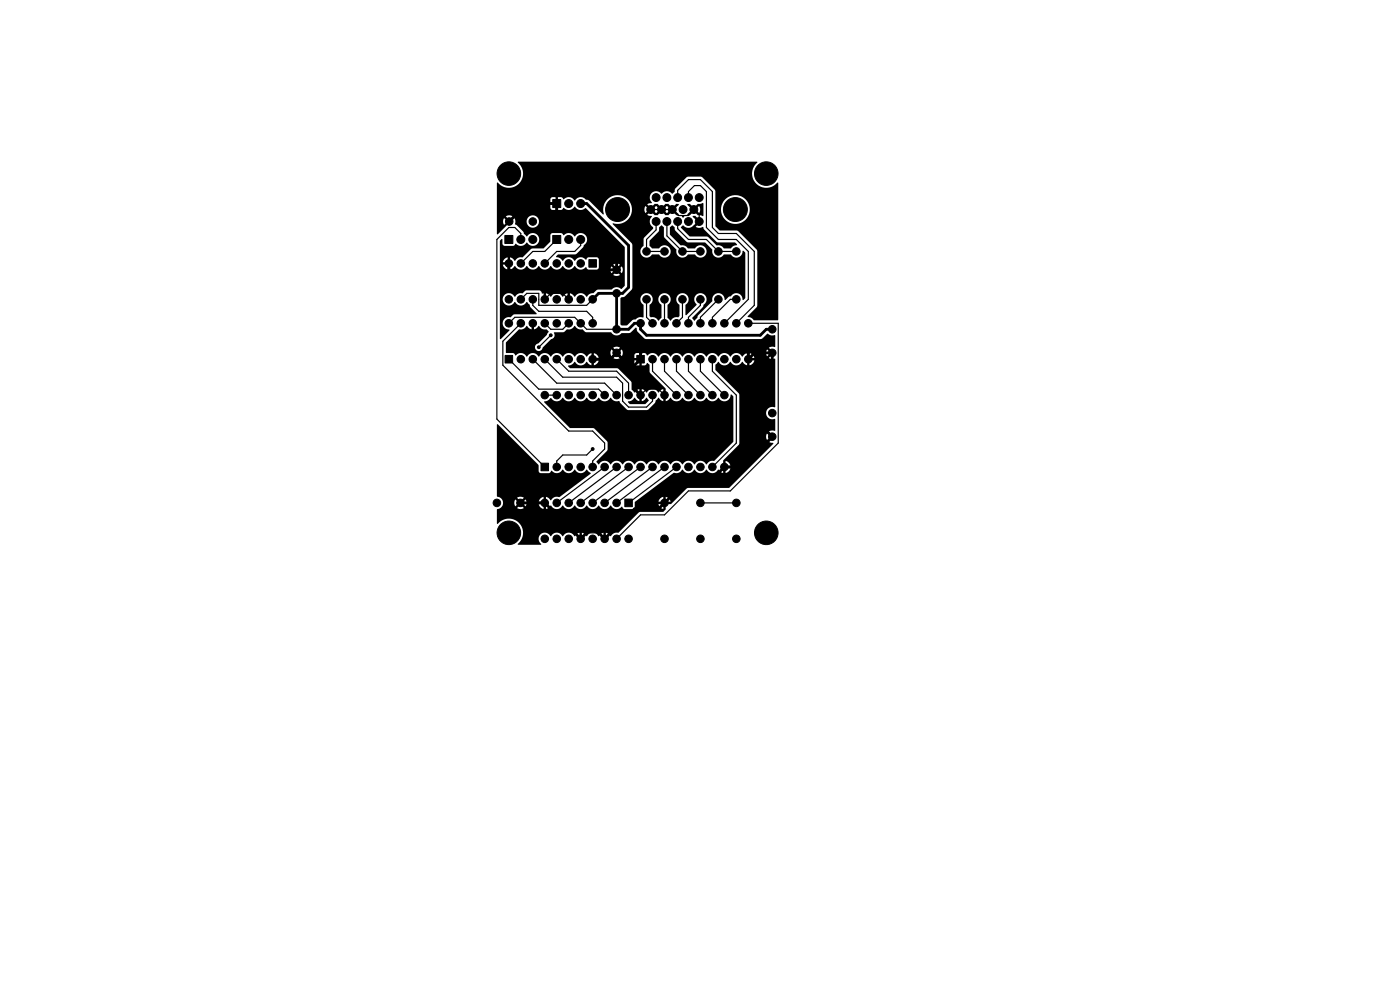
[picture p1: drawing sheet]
<svg xmlns="http://www.w3.org/2000/svg" width="297mm" height="210mm" viewBox="0 0 297 210" stroke-linecap="round" stroke-linejoin="round" font-family="sans-serif">
<g fill="#000" stroke="#000" stroke-width=".21">
<path d="M107.1 50h1.7v1.6h-1.7zM117.3 50h1.7v1.6h-1.7zM117.3 42.3h1.7v1.7h-1.7zM124.9 55.1h1.6v1.6h-1.6zM107.1 75.4h1.7v1.6h-1.7zM135.1 75.4h1.6v1.6h-1.6zM114.8 98.3h1.6v1.6h-1.6zM132.5 105.9h1.7v1.6h-1.7z"/>
<circle cx="107.9" cy="36.8" r="2.5"/>
<circle cx="162.6" cy="36.8" r="2.5"/>
<circle cx="107.9" cy="55.9" r=".8"/>
<circle cx="108" cy="47" r=".8"/>
<circle cx="110.5" cy="55.9" r=".8"/>
<circle cx="110.5" cy="50.8" r=".85"/>
<circle cx="113" cy="55.9" r=".8"/>
<circle cx="113" cy="47" r=".8"/>
<circle cx="113" cy="50.8" r=".85"/>
<circle cx="115.6" cy="55.9" r=".8"/>
<circle cx="118.1" cy="55.9" r=".8"/>
<circle cx="120.6" cy="55.9" r=".8"/>
<circle cx="120.6" cy="50.8" r=".85"/>
<circle cx="120.6" cy="43.2" r=".85"/>
<circle cx="123.2" cy="55.9" r=".8"/>
<circle cx="123.2" cy="50.8" r=".85"/>
<circle cx="123.2" cy="43.2" r=".85"/>
<circle cx="130.8" cy="57.2" r=".8"/>
<circle cx="131" cy="44.4" r="2.54"/>
<circle cx="137.2" cy="53.3" r=".8"/>
<circle cx="138" cy="44.4" r=".84"/>
<circle cx="139.2" cy="41.9" r=".84"/>
<circle cx="139.2" cy="47" r=".84"/>
<circle cx="140.3" cy="44.4" r=".84"/>
<circle cx="141" cy="53.3" r=".8"/>
<circle cx="141.5" cy="41.9" r=".84"/>
<circle cx="141.5" cy="47" r=".84"/>
<circle cx="142.6" cy="44.4" r=".84"/>
<circle cx="143.8" cy="41.9" r=".84"/>
<circle cx="143.8" cy="47" r=".84"/>
<circle cx="144.8" cy="53.3" r=".8"/>
<circle cx="144.9" cy="44.4" r=".84"/>
<circle cx="146" cy="47" r=".84"/>
<circle cx="146" cy="41.9" r=".84"/>
<circle cx="147.2" cy="44.4" r=".84"/>
<circle cx="148.3" cy="41.9" r=".84"/>
<circle cx="148.3" cy="47" r=".84"/>
<circle cx="148.6" cy="53.3" r=".8"/>
<circle cx="152.4" cy="53.3" r=".8"/>
<circle cx="156" cy="44.4" r="2.54"/>
<circle cx="156.2" cy="53.3" r=".8"/>
<circle cx="107.9" cy="63.5" r=".8"/>
<circle cx="107.9" cy="68.6" r=".8"/>
<circle cx="110.5" cy="68.6" r=".8"/>
<circle cx="110.5" cy="63.5" r=".8"/>
<circle cx="110.5" cy="76.2" r=".8"/>
<circle cx="113" cy="63.5" r=".8"/>
<circle cx="113" cy="68.6" r=".8"/>
<circle cx="113" cy="76.2" r=".8"/>
<circle cx="114.3" cy="73.7" r=".3"/>
<circle cx="115.6" cy="76.2" r=".8"/>
<circle cx="115.6" cy="68.6" r=".8"/>
<circle cx="115.6" cy="63.5" r=".8"/>
<circle cx="116.8" cy="71.1" r=".3"/>
<circle cx="118.1" cy="76.2" r=".8"/>
<circle cx="118.1" cy="68.6" r=".8"/>
<circle cx="118.1" cy="63.5" r=".8"/>
<circle cx="120.6" cy="76.2" r=".8"/>
<circle cx="120.6" cy="63.5" r=".8"/>
<circle cx="120.6" cy="68.6" r=".8"/>
<circle cx="123.2" cy="68.6" r=".8"/>
<circle cx="123.2" cy="76.2" r=".8"/>
<circle cx="123.2" cy="63.5" r=".8"/>
<circle cx="125.7" cy="63.5" r=".8"/>
<circle cx="125.7" cy="68.6" r=".8"/>
<circle cx="125.7" cy="76.2" r=".8"/>
<circle cx="130.8" cy="69.8" r=".8"/>
<circle cx="130.8" cy="62.2" r=".8"/>
<circle cx="130.8" cy="74.8" r=".8"/>
<circle cx="135.9" cy="68.6" r=".8"/>
<circle cx="137.2" cy="63.5" r=".8"/>
<circle cx="138.4" cy="76.2" r=".8"/>
<circle cx="138.4" cy="68.6" r=".8"/>
<circle cx="141" cy="76.2" r=".8"/>
<circle cx="141" cy="68.6" r=".8"/>
<circle cx="141" cy="63.5" r=".8"/>
<circle cx="143.5" cy="76.2" r=".8"/>
<circle cx="143.5" cy="68.6" r=".8"/>
<circle cx="144.8" cy="63.5" r=".8"/>
<circle cx="146" cy="76.2" r=".8"/>
<circle cx="146" cy="68.6" r=".8"/>
<circle cx="148.6" cy="68.6" r=".8"/>
<circle cx="148.6" cy="63.5" r=".8"/>
<circle cx="148.6" cy="76.2" r=".8"/>
<circle cx="151.1" cy="68.6" r=".8"/>
<circle cx="151.1" cy="76.2" r=".8"/>
<circle cx="152.4" cy="63.5" r=".8"/>
<circle cx="153.7" cy="68.6" r=".8"/>
<circle cx="153.7" cy="76.2" r=".8"/>
<circle cx="156.2" cy="68.6" r=".8"/>
<circle cx="156.2" cy="76.2" r=".8"/>
<circle cx="156.2" cy="63.5" r=".8"/>
<circle cx="158.7" cy="68.6" r=".8"/>
<circle cx="158.7" cy="76.2" r=".8"/>
<circle cx="163.8" cy="69.8" r=".8"/>
<circle cx="163.8" cy="74.8" r=".8"/>
<circle cx="115.6" cy="83.8" r=".8"/>
<circle cx="118.1" cy="83.8" r=".8"/>
<circle cx="118.1" cy="99.1" r=".8"/>
<circle cx="120.6" cy="83.8" r=".8"/>
<circle cx="120.6" cy="99.1" r=".8"/>
<circle cx="123.2" cy="83.8" r=".8"/>
<circle cx="123.2" cy="99.1" r=".8"/>
<circle cx="125.7" cy="99.1" r=".8"/>
<circle cx="125.7" cy="83.8" r=".8"/>
<circle cx="125.7" cy="95.3" r=".3"/>
<circle cx="128.3" cy="99.1" r=".8"/>
<circle cx="128.3" cy="83.8" r=".8"/>
<circle cx="130.8" cy="99.1" r=".8"/>
<circle cx="130.8" cy="83.8" r=".8"/>
<circle cx="133.3" cy="83.8" r=".8"/>
<circle cx="133.3" cy="99.1" r=".8"/>
<circle cx="135.9" cy="83.8" r=".8"/>
<circle cx="135.9" cy="99.1" r=".8"/>
<circle cx="138.4" cy="83.8" r=".8"/>
<circle cx="138.4" cy="99.1" r=".8"/>
<circle cx="141" cy="83.8" r=".8"/>
<circle cx="141" cy="99.1" r=".8"/>
<circle cx="143.5" cy="99.1" r=".8"/>
<circle cx="143.5" cy="83.8" r=".8"/>
<circle cx="146" cy="83.8" r=".8"/>
<circle cx="146" cy="99.1" r=".8"/>
<circle cx="148.6" cy="83.8" r=".8"/>
<circle cx="148.6" cy="99.1" r=".8"/>
<circle cx="151.1" cy="83.8" r=".8"/>
<circle cx="151.1" cy="99.1" r=".8"/>
<circle cx="153.7" cy="83.8" r=".8"/>
<circle cx="153.7" cy="99.1" r=".8"/>
<circle cx="163.8" cy="87.6" r=".8"/>
<circle cx="163.8" cy="92.6" r=".8"/>
<circle cx="105.4" cy="106.7" r=".8"/>
<circle cx="107.9" cy="113" r="2.5"/>
<circle cx="110.4" cy="106.7" r=".8"/>
<circle cx="115.6" cy="106.7" r=".8"/>
<circle cx="115.6" cy="114.3" r=".8"/>
<circle cx="118.1" cy="114.3" r=".8"/>
<circle cx="118.1" cy="106.7" r=".8"/>
<circle cx="120.6" cy="106.7" r=".8"/>
<circle cx="120.6" cy="114.3" r=".8"/>
<circle cx="123.2" cy="114.3" r=".8"/>
<circle cx="123.2" cy="106.7" r=".8"/>
<circle cx="125.7" cy="106.7" r=".8"/>
<circle cx="125.7" cy="114.3" r=".8"/>
<circle cx="128.3" cy="114.3" r=".8"/>
<circle cx="128.3" cy="106.7" r=".8"/>
<circle cx="130.8" cy="106.7" r=".8"/>
<circle cx="130.8" cy="114.3" r=".8"/>
<circle cx="133.3" cy="114.3" r=".8"/>
<circle cx="141" cy="106.7" r=".8"/>
<circle cx="141" cy="114.3" r=".8"/>
<circle cx="148.6" cy="114.3" r=".8"/>
<circle cx="148.6" cy="106.7" r=".8"/>
<circle cx="156.2" cy="114.3" r=".8"/>
<circle cx="156.2" cy="106.7" r=".8"/>
<circle cx="162.6" cy="113" r="2.5"/>
</g>
<path d="M108 47l3.8-3.8h6.3v2.5l1.3 1.3h6.3l5.1 5.1v5.1h-2.6l-1.2 1.2h-5.1l-1.3 1.3-1.2-1.3h-10.2l-1.3-1.2v-1.3M123.2 43.2h1.3l8.8 8.9v8.9l-1.2 1.2h-5.1l-1.3 1.3M130.8 62.2v7.7h2.5l1.3-1.3h1.3v1.3l1.3 1.2h24.1l1.3-1.2h1.2M130.8 74.8l-1.3 1.4h-3.8M130.8 74.9l2.5 2.6h1.3M134.6 77.5l1.3-1.3v-1.3l1.3-1.2h20.3l1.2 1.2v1.3l1.4-1.4h3.7v9l-2.5 2.6v3.7l2.5 2.5M134.6 77.5v5.1l1.3 1.2M163.8 92.7l-6.3 6.4h-3.8l-3.8 3.8h-5.1l-5.1 5.1h-5.1l-6.3 6.3-1.3-1.3M110.4 106.7h5.2l7.6 7.6 1.3-1.3" fill="none" stroke="#000" stroke-width=".6"/>
<g fill="none" stroke="#000" stroke-width=".25">
<path d="M110.5 50.8v-1.3l-1.3-1.2h-1.3l-2.5 2.5v38.1l10.2 10.2M118.1 50.8l-2.5 2.5h-2.6l-2.5 2.6M120.6 59.7v3.8l-1.2-1.3h-2.6l-1.2 1.3M123.2 50.8v1.3l-1.3 1.2h-3.8l-2.5 2.6M138 44.5h4.6l1.3 1.2h2.1l1.3-1.2 1 1v1.5M139.2 47v1.8l-2 2v2.5h3.8M141.5 47v3l3.3 3.3h3.8M143.5 41.7l.3 .2v-1.5l2.2-2.3h2.6l2.5 2.5v7.7l1.3 1.2h3.8l3.8 3.8v11.5l-3.8 3.8M143.8 47v1.5l2.2 2.3h3.9l2.5 2.5h3.8M146 41.9v-1.3l1.3-1.2h1.3l1.3 1.2v7.7l2.5 2.5h3.8l2.5 2.5v10.2l-5 5.1M107.9 68.6l1.3-1.3h12.7l2.6 2.6h6.3M107.9 76.2l6.4 6.4h12.7l1.3 1.2"/>
<path d="M110.5 63.5l1.3-1.3h2.5v2.6h10.2l1.2-1.3M110.5 68.6l-3.8 3.8v5.1l13.9 13.9h5.1l2.6 2.6v1.3l-2.6 2.5v1.3M113 63.5v1.3l1.3 1.2h10.2l1.2 1.3v1.3M113 67.8v.8M113 76.2l5.1 5.1h10.2l2.5 2.5M115.6 68.6l1.2 1.3h2.6l1.2-1.3M115.6 76.2l3.8 3.8h11.4l1.3 1.3v3.8l1.2 1.3h3.9l1.2-1.3v-1.3M116.8 71.1l-2.5 2.6M118.1 76.2l2.5 2.5h10.2l2.5 2.6v2.5M130.8 74.8v.1M137.2 63.5v3.8l1.2 1.3M138.4 76.2v2.5l5.1 5.1"/>
<path d="M141 76.2v2.5l5 5.1M141 63.5v5.1M143.5 76.2v2.5l5.1 5.1M144.8 63.5v3.8l-1.3 1.3M146 76.2v2.5l5.1 5.1M148.6 63.5v1.3l-2.6 2.5v1.3M148.6 76.2v2.5l5.1 5.1M151.1 76.2v2.5l5.1 5.1v10.2l-5.1 5.1M152.4 63.5l-3.8 3.8v1.3M156.2 63.5h-1.3l-3.8 3.8v1.3M158.7 68.6h6.4v25.4l-10.2 10.1h-8.9l-5 5.1h-5.1l-5.1 5.1M115.6 83.8h2.5"/>
<path d="M125.7 95.3l-1.2 1.2h-5.1l-1.3 1.3v1.3M128.3 99.1l-10.2 7.6M130.8 99.1l-10.2 7.6M133.3 99.1l-10.1 7.6M135.9 83.8l1.3-1.2h2.5l1.3 1.2M135.9 99.1l-10.2 7.6M138.4 99.1l-10.1 7.6M141 99.1l-10.2 7.6M143.5 99.1l-10.2 7.6M163.8 92.6v.1M124.5 113h2.5M148.6 106.7h7.6"/>
</g>
<g fill="#000">
<path d="M109.9 34.3h50.7l.1 .1a3.1 3.1 0 0 0-.2 4.6 3.1 3.1 0 0 0 4.5-.3l.1 29.1-.1 .1h-5.1a1.64 1.64 0 0 0-1.3-.7l2.1-2.3-.1-11.7-4.1-4.2-3.8-.1-.9-.9v-3.5h1.2v.3a3.1 3.1 0 0 0 4.7 2.2 3.1 3.1 0 0 0-.3-5.3 3.1 3.1 0 0 0-4.4 2.8h-1.2l-.1-4.1-2.9-2.9h-3.1l-2.4 2.5-.2 .3a.57 .57 0 0 1-.4 .7l-.1 .1a1.48 1.48 0 0 0-2.3 0 1.4 1.4 0 0 0-2.1-.2 1.4 1.4 0 0 0 .1 2.1l-1 .3 .5 .7-.3 .2-.6-.5-.2 .8 .2 .7 .5-.5h.2l.2 .3-.5 .6 1 .3a1.46 1.46 0 0 0 .3 2.4l-.1 .2-1.9 2-.1 1.6a1.36 1.36 0 0 0-.3 2.2 1.36 1.36 0 0 0 2.2-.3h1.4a1.33 1.33 0 0 0 2 .3 1.33 1.33 0 0 0-.1-2.1 1.33 1.33 0 0 0-1.9 .5h-1.5l-.5-.5v-1.1l1.9-2 .1-.9 .6-.4 .4 .4 .1 2.1 2.6 2.6a1.38 1.38 0 0 0 .8 1.7 1.38 1.38 0 0 0 1.7-.6h1.4a1.33 1.33 0 0 0 2.1 .3 1.33 1.33 0 0 0-.1-2.1 1.33 1.33 0 0 0-2 .5h-1.5a1.53 1.53 0 0 0-1.5-.7l-2.3-2.2v-1.5a.52 .52 0 0 1 .6-.5 .52 .52 0 0 1 .4 .6l.2 .6 2.4 2.3 3.9 .2 1.5 1.5a1.35 1.35 0 0 0 .8 1.6 1.35 1.35 0 0 0 1.7-.6h1.5a1.36 1.36 0 0 0 1.5 .6 1.36 1.36 0 0 0 1-1.4l.5 .5v9.5l-.5 .4a1.44 1.44 0 0 0-1-1.4 1.44 1.44 0 0 0-1.7 .7l-.4 .1-.7 .6a1.37 1.37 0 0 0-1.5-1.4 1.37 1.37 0 0 0-1.2 1.7l-3 3-.2 .5-.6 .6-.4-.6 2.2-2.3 .1-.4a1.34 1.34 0 0 0 .6-1.9 1.34 1.34 0 0 0-2-.3 1.34 1.34 0 0 0 0 2v.2l-2.2 2.2-.2-.1v-2.1a1.35 1.35 0 0 0 .4-2 1.35 1.35 0 0 0-2.1 0 1.35 1.35 0 0 0 .4 2v2.4a.63 .63 0 0 1-.8 .2l-.6 .3-.5 .4-.6-.6v-2.7a1.35 1.35 0 0 0 .4-2 1.35 1.35 0 0 0-2.1 0 1.35 1.35 0 0 0 .4 2v2.7l-.5 .6a2 2 0 0 0-1.8-.7l-.2-.3v-2.3a1.33 1.33 0 0 0 .3-2.1 1.33 1.33 0 0 0-2.1 .1 1.33 1.33 0 0 0 .5 2v2.5l-.2 .1a1.42 1.42 0 0 0-1.5 .5l-.6 .1-1.2 1.1h-1.1l-.3-.2v-5.5l.3-.3 .7-.1 1.4-1.4 .2-.4v-9.1l-.2-.4-4-4 .1-.2a3.1 3.1 0 0 0 3.9-2.8 3.1 3.1 0 0 0-3.5-3.2 3.1 3.1 0 0 0-2.4 4.1h-.2l-2.9-3-.7-.1a1.5 1.5 0 0 0-2.4 .1 1.5 1.5 0 0 0-2.4-.2l-.3-.4-.8-.1-.1 .8-.4 .1v-.9l-.9 .1-.2 .3v.7h.8v.4l-.8 .1v.7l.2 .4h.9v-.8h.4l.1 .8h.6l.6-.4a1.51 1.51 0 0 0 2.3-.3 1.51 1.51 0 0 0 2.4 .3l8.2 8.3v8.2l-.6 .7a1.62 1.62 0 0 0-2.2 .1h-2.9l-1 .8a1.98 1.98 0 0 0-1.4 .7 1.38 1.38 0 0 0-1.3-.7 1.38 1.38 0 0 0-1.2 .8l-.4-.5-.6-.3-.1 .9h-.4v-.9l-1.1 .7a1.38 1.38 0 0 0-1.2-.7 1.38 1.38 0 0 0-1.3 .8l-.4-.5-.6-.3v.9h-.4l-.1-.9-.3 .1-.2-.5-.4-.2h-2.7l-.9 .6a1.51 1.51 0 0 0-1.6 .8 1.35 1.35 0 0 0-2-.6 1.35 1.35 0 0 0 0 2.2 1.35 1.35 0 0 0 2-.6 1.43 1.43 0 0 0 2.6 0l.6 .7 .2 .5 1.2 1.3v.1l-4.7 .1-.8 .6a1.35 1.35 0 0 0-1.7 1.2 1.35 1.35 0 0 0 1.5 1.5l-1.8 1.9h-.2l-.1-14.7h23.5l.2 .8 .6-.6 .3 .2-.5 .7 .3 .2h.6l.5-.2-.5-.6 .2-.3 .7 .6a1.29 1.29 0 0 0 0-1.5l-.7 .6-.2-.4 .5-.6-.5-.2-.6 .1-.3 .1 .6 .7-.4 .3-.6-.6-.2 .7h-23.5v-1.6h1.5v.5h-.8l.2 .6 .8 .5 .1-.9h.4v.9l1.1-.8a1.39 1.39 0 0 0 1.2 .8 1.39 1.39 0 0 0 1.3-.8 1.43 1.43 0 0 0 2.5 0 1.43 1.43 0 0 0 2.5 0 1.43 1.43 0 0 0 2.6 0 1.43 1.43 0 0 0 2.5 0 1.46 1.46 0 0 0 2.4 .3l.3 .3 .3 .2h1.7l.4-.5v-1.7l-.2-.4h-2l-.5 .5a1.49 1.49 0 0 0-2.4 .2 1.43 1.43 0 0 0-2.5 0l-.2-.1a1.38 1.38 0 0 0-1.2-.6v-.2l.4-.4 3.8-.1 1.5-1.5 .1-.3a1.42 1.42 0 0 0 .3-2.3 1.42 1.42 0 0 0-2.2 .4 1.5 1.5 0 0 0-2.4-.3l-.4-.5-2.1 .1-.2 .3-.1 1.5-1.4 1.4-2.5 .1-2 1.8a1.51 1.51 0 0 0-1.6 .7l-.4-.4-.6-.3v.8l-.4 .1-.1-.9-.6 .3-.4 .7h-.7v-4.5l.4-.4h.2v1.1l.4 .4h1.9l.4-.5a1.64 1.64 0 0 0 2.5-.3 1.39 1.39 0 0 0 2.1 .4 1.39 1.39 0 0 0-.1-2.1 1.39 1.39 0 0 0-2.1 .5l-.6-.6-.1-.5-1.8-1.6 .1-.5h2.4a1.31 1.31 0 0 0 1.9 1.2 1.31 1.31 0 0 0 .2-2.3 1.31 1.31 0 0 0-2.1 .9v.2h-2.4l-.2-.7-.7 .5-.2-.3 .6-.6a1.29 1.29 0 0 0-1.5 0l.6 .7-.4 .2-.6-.5-.2 .5 .1 .6 .1 .3 .7-.6 .3 .4-2.4 2.2v-11a3.1 3.1 0 0 0 4.6 .3 3.1 3.1 0 0 0-.3-4.6zM138.5 44.7h.2l.5 .5 .6-.5 .3 .3-.6 .6-.6 .1-.6-.7zM138.9 43.3l.6-.1 .6 .8-.3 .2-.6-.5-.7 .5-.2-.3zM140.7 44.7h.2l.5 .5 .7-.5 .3 .3-.6 .6-.6 .1-.6-.7zM141.2 43.3l.6-.1 .6 .8-.3 .2-.7-.5-.6 .5-.2-.3zM143 44.7h.2l.6 .6 .2 .3h-.6l-.6-.6zM143.4 43.3l.6 .1-.9 .8-.3-.3zM145.8 43.3l.6-.1 .6 .8-.4 .2-.8-.7zM146 45.3l.6-.6 .4 .2-.6 .7h-.6zM147 45.8h.5l.6 .7-.4 .2-.7-.7zM144.5 48.1l.4-.3a1.53 1.53 0 0 0 2.3 0l.5-.6 .2 .1 .2 .2-.5 .6a2.06 2.06 0 0 0 1.6 .1l.2 .5 2.7 2.6 3.8 .1 .4 .4-.1 .2a1.54 1.54 0 0 0-1.2 .7h-1.4a1.53 1.53 0 0 0-1.6-.7l-2-1.8-3.7-.1-1.8-1.8zM148 43.3l1.1-.3 .1 .2v2.6l-1.2-.1-.6-.8 .3-.2 .6 .5a1.32 1.32 0 0 0 0-1.5l-.6 .5-.3-.2z"/>
<path d="M107.4 72.6l2.7-2.7a1.51 1.51 0 0 0 1.7-.8l.4 .5 .6 .3v-.9h.5v.9l1.1-.8a1.49 1.49 0 0 0 1.6 .8l.4 .4-.4 .7-1.8 1.9a.82 .82 0 0 0-.7 .8 .82 .82 0 0 0 .8 .8 .82 .82 0 0 0 .8-.8l1.9-1.8a.89 .89 0 0 0 .5-1.4h2l.8-.6a1.51 1.51 0 0 0 1.6-.8l.1 .1a1.45 1.45 0 0 0 1.6 .7l.8 .6h5.3a1.38 1.38 0 0 0 2.2 .2l1.7-.1 1.3-1.1 .4 .9 1.4 1.4 .4 .1h24.3l.4-.1 1.1-1a2.08 2.08 0 0 0 1.6 .4l-.1 2.4h-.8l-.5 .2 .6 .6-.3 .3-.7-.6a1.29 1.29 0 0 0 0 1.5l.7-.6 .3 .4-.6 .5 .5 .2 .9 .1-.1 10.2a1.37 1.37 0 0 0-1.9 1.2 1.37 1.37 0 0 0 1.9 1.3v2.5l-.8-.1-.4 .2 .5 .7-.4 .3-.6-.6-.2 .7 .2 .8 .6-.6h.2l.2 .4-.6 .5 .9 .2v.2l-9.3 9.4h-8.8l-3.6 3.4h-.9v-.5h.9l-.5-.7-.6-.3v.8l-.4 .1-.1-.9h-.2l-.5 .4-.3 .6h.8l.1 .5h-.9l.4 .8 .6 .3v-.9h.5v1l-.5 .4-5.1 .1-4.5 4.4a1.88 1.88 0 0 0-1.6 .7l-.4-.4-.6-.3v.9h-.4l-.1-.9-.6 .3-.4 .5a1.43 1.43 0 0 0-2.5 0l-.5-.5-.6-.3v.9h-.4l-.1-.9-1 .7a1.38 1.38 0 0 0-1.3-.7 1.38 1.38 0 0 0-1.2 .8 1.43 1.43 0 0 0-2.6 0 1.37 1.37 0 0 0-2.1-.5 1.37 1.37 0 0 0 .1 2.2h-5a3.1 3.1 0 0 0 .3-4.6 3.1 3.1 0 0 0-4.6 .2v-3.1a1.32 1.32 0 0 0 1.2-1.3h2.4l.2 .7 .7-.6 .2 .4-.5 .6a1.29 1.29 0 0 0 1.4 0l-.5-.7 .3-.3 .6 .6 .2-.7-.2-.7-.6 .5-.3-.2 .5-.7a1.29 1.29 0 0 0-1.4 0l.6 .6-.3 .3-.7-.5-.2 .7h-2.4a1.65 1.65 0 0 0-1.3-1.4l.1-15.3 8.7 8.6 .1 1.4 .1 .2 .3 .2h1.8l.5-.5a1.48 1.48 0 0 0 2.4-.3 1.43 1.43 0 0 0 2.5 0 1.43 1.43 0 0 0 2.6 0l.8 .7v.2l-6.7 4.9a1.47 1.47 0 0 0-1.8 .7l-.4-.4-.6-.3v.8l-.4 .1-.1-.9h-.2l-.5 .4-.3 .6h.8l.1 .5h-.9l.4 .8 .6 .3 .1-.9h.4v.9l.6-.3 .4-.5a1.43 1.43 0 0 0 2.6 0 1.43 1.43 0 0 0 2.5 0 1.43 1.43 0 0 0 2.6 0 1.43 1.43 0 0 0 2.5 0 1.43 1.43 0 0 0 2.5 0 1.46 1.46 0 0 0 2.4 .3l.5 .5 2-.1 .3-.3v-1.1l8.3-6.2a1.46 1.46 0 0 0 1.8-.7 1.43 1.43 0 0 0 2.5 0 1.43 1.43 0 0 0 2.6 0 1.43 1.43 0 0 0 2.5 0l.4 .5 .6 .2 .1-.8h.4v.8l.8-.4 .3-.6h-.9v-.3l.1-.2h.8l-.2-.4-.3-.3-.6-.3v.8l-.4 .1-.1-1 3.3-3.3 .1-.4v-10.3l-5-5.2v-1.1l.6-.7a1.43 1.43 0 0 0 2.5 0 1.43 1.43 0 0 0 2.6 0l.4 .5 .6 .3v-.9h.4l.1 .9 .2-.1 .6-.4 .2-.5-.8-.1-.1-.4 .9-.1-.2-.5-.8-.5-.1 .9h-.4v-.9l-1.1 .7a1.38 1.38 0 0 0-1.2-.7 1.38 1.38 0 0 0-1.3 .8 1.44 1.44 0 0 0-2.5 0 1.44 1.44 0 0 0-2.5 0 1.44 1.44 0 0 0-2.6 0 1.44 1.44 0 0 0-2.5 0 1.44 1.44 0 0 0-2.6 0 1.44 1.44 0 0 0-2.5 0 1.46 1.46 0 0 0-2.4-.3l-.4-.5h-.8v.9h-.4l-.1-.9h-.8l-.2 .4v.6l.8 .1 .1 .3-.1 .2h-.8v.6l.2 .4h.8l.1-.9h.3l.1 .1v.8h.8l.4-.5 .4 .3 .2 1.8 3.3 3.4v.9h-.5v-.9l-.6 .3-.4 .5a1.44 1.44 0 0 0-2.5 0l-.5-.5-.6-.3v.9h-.4l-.1-.9-1 .8-.6-.7-.1-1.7-2.9-2.8h-10l-.5-.4 .1-.2a1.61 1.61 0 0 0 1.3-.8 1.43 1.43 0 0 0 2.6 0l.4 .5 .6 .3v-.9h.4l.1 .9 .2-.1 .5-.4 .3-.5-.8-.1-.1-.4 .9-.1-.3-.5-.7-.5-.1 .9h-.4v-.9l-1.1 .7a1.38 1.38 0 0 0-1.3-.7 1.38 1.38 0 0 0-1.2 .8 1.44 1.44 0 0 0-2.5 0 1.44 1.44 0 0 0-2.6 0 1.44 1.44 0 0 0-2.5 0 1.44 1.44 0 0 0-2.5 0 1.46 1.46 0 0 0-2.4-.3l-.5-.5-1.5-.1h22.1l.2 .8 .6-.6 .3 .2-.5 .7a1.29 1.29 0 0 0 1.4 0l-.5-.6 .3-.3 .6 .6 .2-.8-.2-.7-.6 .6-.3-.2 .5-.7a1.29 1.29 0 0 0-1.4 0l.6 .6-.4 .3-.6-.6-.2 .7h-22.1zM133.2 85.2l.1-.1a1.52 1.52 0 0 0 1.3-.7l.4 .4 .6 .3v-.8l.2-.1 .3 .1v.8l.6-.3 .5-.4 .4 .6-.8 .7h-3.1l-.5-.4zM115.5 85.2l.1-.1a1.54 1.54 0 0 0 1.2-.6h.2a1.39 1.39 0 0 0 2.4-.1 1.43 1.43 0 0 0 2.5 0 1.43 1.43 0 0 0 2.6 0 1.43 1.43 0 0 0 2.5 0 1.43 1.43 0 0 0 2.5 0h.2a1.47 1.47 0 0 0 1.7 .7l.2 .4 1.6 1.5h4.1l1.6-1.5 .2-.5 .5-.6 1.1 .7 .1-.9 .4 .1v.8l1.1-.7a1.39 1.39 0 0 0 1.3 .7 1.39 1.39 0 0 0 1.2-.7 1.43 1.43 0 0 0 2.5 0 1.43 1.43 0 0 0 2.6 0 1.43 1.43 0 0 0 2.5 0 1.4 1.4 0 0 0 1.6 .7 1.4 1.4 0 0 0 1-1.4l.6 .4v9.6l-4.2 4.1a1.88 1.88 0 0 0-1.6 .7 1.38 1.38 0 0 0-1.3-.8 1.38 1.38 0 0 0-1.2 .8 1.44 1.44 0 0 0-2.5 0 1.44 1.44 0 0 0-2.6 0 1.44 1.44 0 0 0-2.5 0 1.44 1.44 0 0 0-2.5 0 1.44 1.44 0 0 0-2.6 0 1.44 1.44 0 0 0-2.5 0 1.44 1.44 0 0 0-2.6 0 1.43 1.43 0 0 0-2.5 0l-.4-.6 2.3-2.4v-1.6l-.2-.4-2.7-2.7h-5.1l-5.4-5.5z"/>
<circle cx="144.9" cy="46" r=".23"/>
</g>
</svg>
